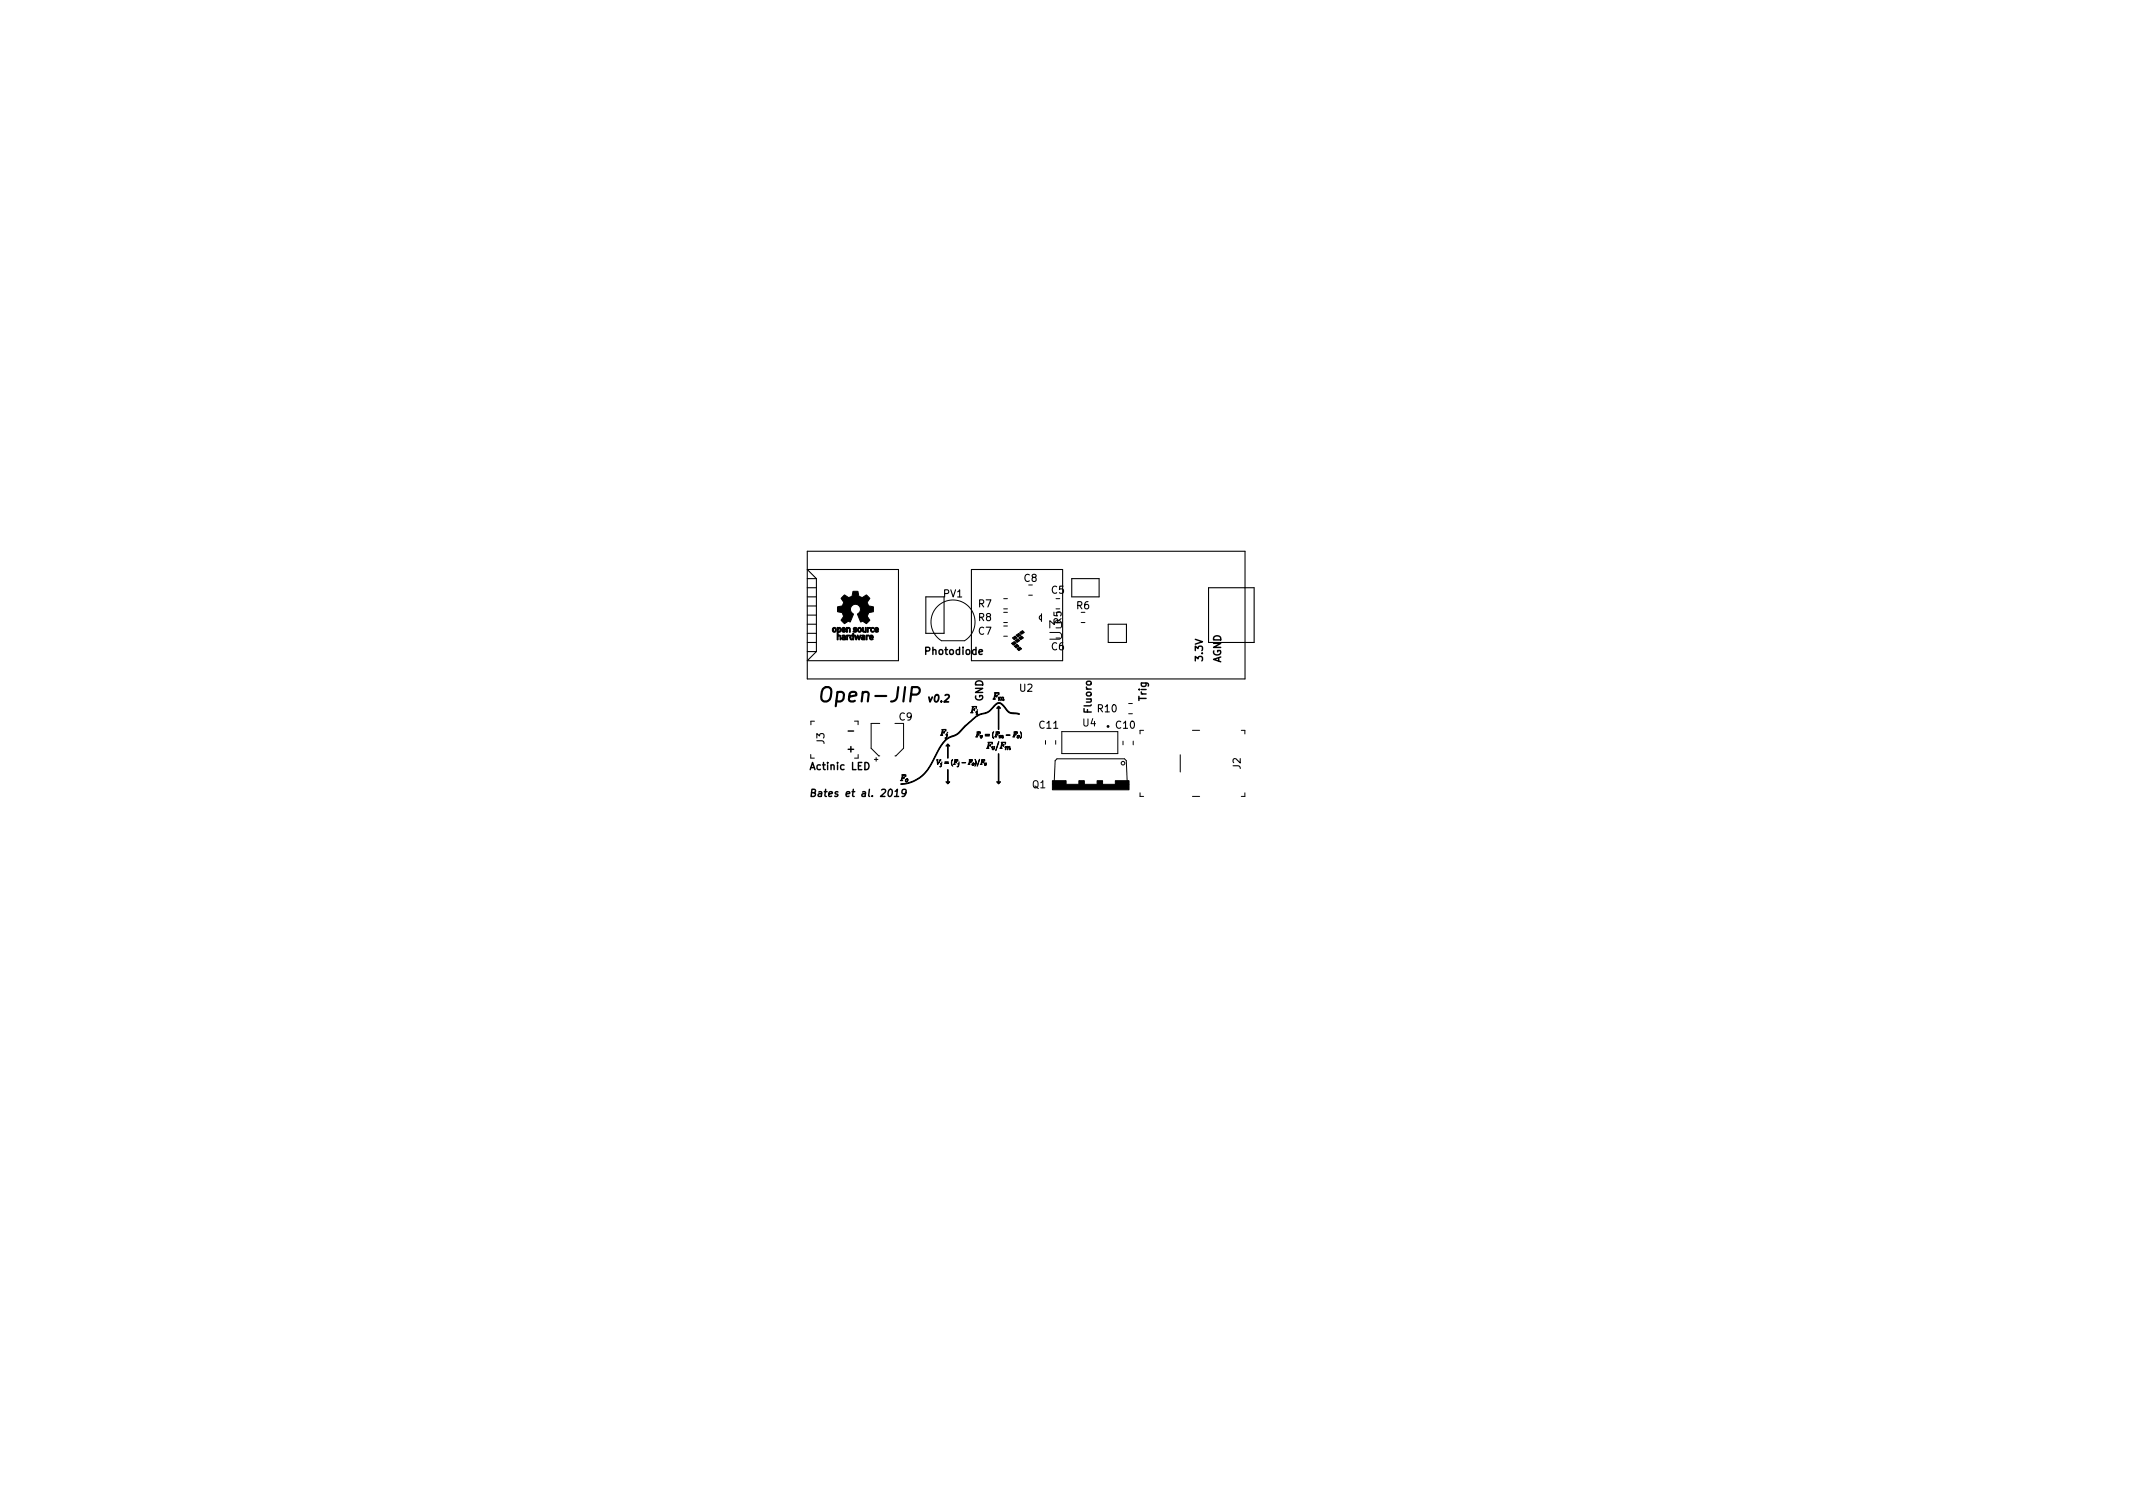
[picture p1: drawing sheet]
<svg xmlns="http://www.w3.org/2000/svg" width="297mm" height="210mm" viewBox="0 0 297 210" stroke-linecap="round" stroke-linejoin="round" font-family="sans-serif">
<defs><g id="words">
<text font-size="2.8" x="115.2" y="97.8">Open-JIP</text>
<text font-size="2.3" x="147.9" y="89.2" transform="rotate(-90 147.9 89.2)">U3</text>
<g font-size="1.4">
<text x="131.4" y="83.2">PV1</text>
<text x="142.6" y="81">C8</text>
<text x="146.4" y="82.7">C5</text>
<text x="136.3" y="86.5">R8</text>
<text x="136.3" y="84.6">R7</text>
<text x="136.3" y="88.4">C7</text>
<text x="147.8" y="86.9" transform="rotate(-90 147.8 86.9)">R5</text>
<text x="149.9" y="84.8">R6</text>
<text x="129" y="91.2">Photodiode</text>
<text x="146.4" y="90.5">C6</text>
<text x="167.5" y="92" transform="rotate(-90 167.5 92)">3.3V</text>
<text x="170" y="92.3" transform="rotate(-90 170 92.3)">AGND</text>
<text x="125.2" y="100.3">C9</text>
<text x="129.5" y="97.8">v0.2</text>
<text x="136.9" y="97.7" transform="rotate(-90 136.9 97.7)">GND</text>
<text x="142" y="96.3">U2</text>
<text x="144.8" y="101.5">C11</text>
<text x="150.8" y="101.1">U4</text>
<text x="152" y="99.2" transform="rotate(-90 152 99.2)">Fluoro</text>
<text x="152.9" y="99.2">R10</text>
<text x="155.4" y="101.5">C10</text>
<text x="159.6" y="97.6" transform="rotate(-90 159.6 97.6)">Trig</text>
<text x="113.1" y="107.2">Actinic LED</text>
<text x="114.8" y="103.6" transform="rotate(-90 114.8 103.6)">J3</text>
<text x="118.1" y="104.8">+</text>
<text x="118.3" y="102.2">-</text>
<text x="172.8" y="107.1" transform="rotate(-90 172.8 107.1)">J2</text>
<text x="114.2" y="110.9">Bates et al. 2019</text>
<text x="143.8" y="109.7">Q1</text>
</g>
</g></defs>
<path d="M114.6 96a.69 .69 0 0 1 1.1 0 1.66 1.66 0 0 1-.4 1.6l-.2 .1-.5-.1a1.5 1.5 0 0 1 0-1.6z" fill="none" stroke="#000" stroke-width=".3"/>
<g fill="none" stroke="#000" stroke-width=".2">
<path d="M113 110.4l.4-.1 .2-.1-.1-.2-.4-.1-.2 1 .6-.1 .1-.2-.3-.2M126.2 110.3l-.3 .2h-.2l-.1-.2v-.2l.2-.2h.2l.2 .2a.75 .75 0 0 1-.4 .8h-.2"/>
<circle cx="154.3" cy="101.1" r=".1"/>
</g>
<g fill="none" stroke="#000" stroke-width=".15">
<path d="M112.4 76.8h61v17.7h-61zM135.3 79.3h12.7v12.7h-12.7zM112.4 86.9h1.3M112.4 89.5h1.3M112.4 80.6h1.3M112.4 83.1h1.3M112.4 81.8h1.3M112.4 84.4h1.3M112.4 85.6h1.3M112.4 88.2h1.3M112.4 90.7h1.3M113.7 80.6l-1.3-1.3h12.7v12.7h-12.7l1.3-1.3"/>
<path d="M113.7 80.6v10.1M128.9 83.1h2.6v5.1h-2.6zM145 85.7l-.2 .1-.1 .2 .1 .2 .2 .1M145 85.5v1M149.2 80.6h3.9v2.5h-3.9zM154.3 86.9h2.6v2.6h-2.6zM168.3 81.8h6.3v7.7h-6.3z"/>
</g>
<g fill="#000" stroke="#000" stroke-width=".14">
<path d="M116 87.4a.3 .3 0 0 1 .4 .1 .3 .3 0 0 1-.1 .4 .3 .3 0 0 1-.4 0v-.2h.1a.17 .17 0 0 0 .3 .1 .17 .17 0 0 0 0-.3h-.2l-.1 .2h-.1zM116.6 87.4h.1a.29 .29 0 0 1 .4 .3 .29 .29 0 0 1-.4 .3v.5a.27 .27 0 0 1 .4 0 .27 .27 0 0 1 0 .3v.3h-.1v-.2a.19 .19 0 0 0 0-.3 .19 .19 0 0 0-.3 0 .19 .19 0 0 0 0 .3v.2h-.1v-1.4h.1a.16 .16 0 0 0 .2 .2 .16 .16 0 0 0 .1-.3l-.2-.1-.1 .2h-.1zM117.3 88.5l.2-.1 .2 .2v.5h-.3l-.2-.2 .2 .1a.12 .12 0 0 0 .1 0 .12 .12 0 0 0 .1-.2 .12 .12 0 0 0-.2 0l-.2 .1 .1-.2h.3v-.1zM117.3 87.4h.2h.2l.1 .4h-.5l.1 .1h.3a.27 .27 0 0 1-.4 .1 .27 .27 0 0 1-.1-.4h.4l-.1-.1-.3 .1zM117.9 87.4h.1a.27 .27 0 0 1 .4 0 .27 .27 0 0 1 0 .4v.2h-.1v-.2a.17 .17 0 0 0 0-.3 .17 .17 0 0 0-.3 .1v.4h-.1zM117.9 88.4l.1 .1 .3-.1v.1v.1a.2 .2 0 0 0-.3 0 .2 .2 0 0 0 0 .3v.2h-.1zM118.4 88.5l.2-.1 .2 .1v-.3h.1v.9l-.5-.1v-.2h.1a.16 .16 0 0 0 .2 .2 .16 .16 0 0 0 0-.3 .14 .14 0 0 0-.1-.1 .14 .14 0 0 0-.1 .2h-.1zM118.9 87.4a.22 .22 0 0 1 .4 .1h-.3v.1a.25 .25 0 0 1 .3 .1 .25 .25 0 0 1-.1 .3l-.4-.1 .1-.1 .2 .1 .1-.1a.26 .26 0 0 1-.3-.1 .26 .26 0 0 1 0-.3zM119 88.4h.1l.1 .5 .2-.5h.1l.1 .5a.33 .33 0 0 1 .3-.5l-.2 .7h-.1l-.2-.5-.1 .5h-.1zM117.4 83a.27 .27 0 0 1 .2-.2 .27 .27 0 0 1 .3 .2 .54 .54 0 0 0 .7 .1 .54 .54 0 0 0 .2-.7v-.1h.5a.19 .19 0 0 1 .2 .1 .19 .19 0 0 1 0 .2 .56 .56 0 0 0 .4 .6 .56 .56 0 0 0 .7-.3l.1-.1 .2 .3a.26 .26 0 0 1 .2 .2 .26 .26 0 0 1-.2 .3 .56 .56 0 0 0 0 .6 .56 .56 0 0 0 .6 .3h.1v.6l-.1 .1a.47 .47 0 0 0-.6 .4l-.1 .3a.47 .47 0 0 1 .3 .5 .47 .47 0 0 1-.6 .4l-.1-.1a.36 .36 0 0 0-.5-.1l-.5-1.1a.72 .72 0 0 0 .3-1.1 .72 .72 0 0 0-1.1 0 .72 .72 0 0 0 .3 1.1l-.5 1.1a.37 .37 0 0 0-.6 .1l-.2 .1-.5-.4 .4-.6a.54 .54 0 0 0-.7-.6l-.2-.1v-.6h.1a.61 .61 0 0 0 .7-.4 .61 .61 0 0 0-.3-.7zM119.5 87.4a.3 .3 0 0 1 .4 .1 .3 .3 0 0 1 0 .4 .3 .3 0 0 1-.5-.1v-.1h.2a.17 .17 0 0 0 .2 .2 .17 .17 0 0 0 0-.3l-.2-.1v.2h-.2zM120.1 87.4h.1v.2a.18 .18 0 0 0 0 .3 .18 .18 0 0 0 .3 0 .18 .18 0 0 0 0-.3v-.2h.1v.6h-.1a.27 .27 0 0 1-.4 0 .27 .27 0 0 1 0-.4z"/>
<path d="M120 88.5a.3 .3 0 0 1 .4 0 .3 .3 0 0 1 .1 .3v.3h-.5l-.1-.2 .4 .1v-.2l-.4 .1 .1-.1 .3-.2zM120.6 88.4h.4v.2a.19 .19 0 0 0-.3 0 .19 .19 0 0 0 .1 .3v.2h-.2zM120.8 87.4h.4v.1a.22 .22 0 0 0-.3 .1 .22 .22 0 0 0 0 .2v.2h-.1zM121.2 88.5a.29 .29 0 0 1 .3 0 .29 .29 0 0 1 .1 .3h-.4a.18 .18 0 0 0 .1 .2 .18 .18 0 0 0 .2-.1l.1 .1a.28 .28 0 0 1-.4 .1 .28 .28 0 0 1-.1-.4h.4l-.1-.2-.3 .2zM121.3 87.4h.3l.1 .1a.23 .23 0 0 0-.3 0 .23 .23 0 0 0 0 .4 .23 .23 0 0 0 .3 0 .32 .32 0 0 1-.5 0 .32 .32 0 0 1 .1-.5zM121.9 87.4h.1a.3 .3 0 0 1 .4 .4h-.5l.1 .1h.3a.27 .27 0 0 1-.4 .1 .27 .27 0 0 1-.1-.4h.4a.13 .13 0 0 0-.1-.2 .14 .14 0 0 0-.2 .2h-.1zM135.4 98.4h.6v.2a.23 .23 0 0 0-.4-.2 .23 .23 0 0 0 0 .4l.2-.2-.1 .4v-.2h-.2l-.1 .4 .1 .1h-.3l.1-.1 .1-.4v-.4zM135.9 99.1h.2l-.1 .4 .2-.1-.2 .1h-.1l.1-.4-.1 .1zM139 98.4l.1-.1 .2 .3-.2-.1v3.1h-.1v-3.1l-.2 .1zM138.5 96.5h.6v.3a.24 .24 0 0 0-.3-.3 .24 .24 0 0 0-.1 .4l.2-.2-.1 .4v-.1l-.2-.1-.1 .4h.1l-.3 .1 .1-.1 .1-.6 .1-.2zM125.4 109.1h.3a5.5 5.5 0 0 0 4.4-3.6l.8-1.6 .8-.9 .5-.4 1.2-.5 1-1.1 1.5-1.3 .6-.3 1.1-.3 1.3-1.3 .5 .1 .6 .7a1.41 1.41 0 0 0 1.6 .7h.3v.2l-1.4-.2-1-1.2-.4-.2-.4 .2-1.1 1.1-1 .3-.6 .3-1.4 1.2-1.1 1.1-1.4 .7-.5 .4-.7 .9-1.5 2.9a4.6 4.6 0 0 1-4 2.2zM139.1 97.1h.6v.4l.1-.1a.11 .11 0 0 1 0 .1 .11 .11 0 0 1-.2 0l.1-.4-.2 .1-.1 .4v-.4l-.1-.1-.2 .5v-.5l-.1 .1z"/>
<path d="M140.9 89.6l.3-.3 .3 .3-.4 .2zM141 88.8l.4-.2 .2 .2-.4 .3zM141.2 90l.4-.3 .3 .3-.4 .2zM141.4 89.2l.4-.2 .2 .2-.4 .3zM141.5 88.4l.4-.2 .2 .2-.3 .3zM141.6 90.3l.4-.2 .3 .2-.4 .3zM141.9 88.8l.4-.2 .2 .2-.4 .3zM142 88.1l.4-.3 .2 .3-.3 .2zM125.6 107.9h.6l-.1 .3v-.2l-.1-.1a.24 .24 0 0 0-.3 .3l.1 .1 .2-.2-.1 .4-.1-.2h-.1l-.1 .3 .1 .1h-.3a.76 .76 0 0 0 .3-.8zM126.2 108.5a.2 .2 0 0 1 .3 .1 .2 .2 0 0 1-.2 .2l-.1 .1-.1-.1a.17 .17 0 0 0 .3 0 .17 .17 0 0 0-.1-.3l-.2 .3zM130.4 105.8h.2v.5l.3-.5h.1l-.4 .7zM131 106.3a.28 .28 0 0 1 .1 .3 .28 .28 0 0 1-.2 .2l.1-.1 .1-.4-.1 .1z"/>
<path d="M131.1 101.6h.6v.2v-.1a.26 .26 0 0 0-.3-.1 .26 .26 0 0 0-.1 .3h.1l.1-.1-.1 .3v-.1a.19 .19 0 0 0-.2 .1 .19 .19 0 0 0 .1 .3h-.3l.1-.1 .1-.7zM131.8 102.2h.1a.41 .41 0 0 1-.3 .6l.2-.1 .1-.4h-.2zM131.5 106.1h.6zM131.5 106.3h.6zM131.9 102v.1zM132 107.2v1.8l.2-.2v.2a.23 .23 0 0 1-.3 .1 .23 .23 0 0 1-.1-.3l.2 .2zM132 103.6l.3 .3-.3-.2v1.9v-1.9l-.3 .2zM132.6 105.8l.1-.1a.88 .88 0 0 0 0 1 .73 .73 0 0 1-.1-.9zM132.9 105.8h.5v.2a.18 .18 0 0 0-.3-.2 .17 .17 0 0 0 0 .3l.1-.1v.2l-.2-.1-.1 .3h.1h-.2a.48 .48 0 0 0 .1-.6zM133.4 106.3h.1a.28 .28 0 0 1 0 .3 .28 .28 0 0 1-.2 .2l.1-.1 .1-.4-.1 .1zM133.9 106.2h.6zM135 105.8h.4v.2v-.1a.21 .21 0 0 0-.2 0 .21 .21 0 0 0-.1 .2l.2-.1-.1 .2-.2-.1v.3h.1h-.3l.2-.4z"/>
<path d="M135.4 106.3a.15 .15 0 0 1 .3 0 .15 .15 0 0 1-.1 .2l-.1 .1-.1-.1a.12 .12 0 0 0 .2-.1 .12 .12 0 0 0-.1-.1l-.1 .2zM135.8 105.7a.71 .71 0 0 1-.1 1l.1-.1a.85 .85 0 0 0 0-.9zM136 101.9h.5v.2a.18 .18 0 0 0-.2-.2 .18 .18 0 0 0-.1 .3l.1-.1v.3v-.1h-.2v.3h.1h-.3l.1-.3zM136.4 105.7l-.3 1zM136.5 102.4h.1v.4l.2-.4a.24 .24 0 0 1-.3 .3zM136.7 105.8h.4v.2v-.1a.18 .18 0 0 0-.2-.1 .18 .18 0 0 0-.1 .2v.1l.2-.1-.1 .2-.2-.1v.3h.1h-.3l.1-.2zM137.1 106.2l.1 .1v.3l.2-.3a.19 .19 0 0 1 0 .2 .19 .19 0 0 1-.3 0zM137.2 102.4l.6 .1zM137.2 102.3h.6zM137.6 103.4h.6v.2a.22 .22 0 0 0-.3-.2 .22 .22 0 0 0-.1 .4l.2-.2-.1 .3v-.1h-.2l-.1 .4h.1h-.3a.9 .9 0 0 0 .2-.8zM138.1 104h.2v.4l.2-.2-.1-.3a.24 .24 0 0 1 .1 .3 .24 .24 0 0 1-.3 .1v-.3l-.1 .1zM138.4 101.9l-.1 .4 .1 .5-.2-.4z"/>
<path d="M138.7 101.9h.5l-.1 .2a.18 .18 0 0 0-.2-.2 .18 .18 0 0 0-.1 .3l.2-.1-.1 .3-.1-.1-.1 .3h.1h-.3l.2-.3zM139.1 103.3l-.4 1.2zM139 105h.1v4l.2-.2v.2a.23 .23 0 0 1-.3 .1 .23 .23 0 0 1-.2-.3l.2 .2zM139.1 102.4h.3a.2 .2 0 0 1 .3 .1 .2 .2 0 0 1-.1 .2l.2-.1-.2 .1v-.3l-.2 .4v-.4l-.3 .4zM139.4 103.4h.6v.2a.23 .23 0 0 0-.3-.2 .23 .23 0 0 0-.1 .4l.2-.2-.1 .3a.18 .18 0 0 0-.2 0 .18 .18 0 0 0 0 .3h-.3h.1l.2-.5v-.3zM140 104h.4a.13 .13 0 0 1 .2-.1 .13 .13 0 0 1 0 .2v.3l.1-.2v.2h-.2v-.4l-.2 .4v-.4l-.3 .4zM140.1 102.3l.6 .1zM141.2 101.9h.5v.2a.18 .18 0 0 0-.3-.2 .18 .18 0 0 0 0 .3l.1-.1-.1 .3v-.1h-.1l-.1 .3h.1h-.3l.2-.5zM141.7 102.5a.17 .17 0 0 1 .2 0 .17 .17 0 0 1 0 .3 .17 .17 0 0 1-.3-.1 .14 .14 0 0 0 .2 0 .14 .14 0 0 0 .1-.1v-.2h-.1l-.2 .3zM142.1 101.9a.72 .72 0 0 1 0 .9l.1-.4zM146.6 108.7h1.9v.5h-1.9zM150.2 108.7h.8v.5h-.8z"/>
<path d="M152.8 108.7h.7v.5h-.7zM155.3 108.7h1.9v.5h-1.9zM146.6 109.2h10.6v.8h-10.6z"/>
<circle cx="136.1" cy="98.9" r=".04"/>
</g>
<g fill="none" stroke="#000" stroke-width=".14">
<path d="M130.5 84.5a3.1 3.1 0 0 1 4.6 .2 3.1 3.1 0 0 1-.8 4.5h-3.2a3.1 3.1 0 0 1-.6-4.7zM139.8 86.7h.5M139.8 85.3h.5M139.8 84.8h.5M139.8 83.4h.5M139.8 87.2h.5M139.8 88.6h.5M143.3 82.9h.5M147.1 83.4h.5M150.6 86.7h.5M157.2 99.4h.5M157.2 98h.5"/>
<path d="M112.9 105.1v.5h.5M113.4 100.4h-.5v.5M119 100.4h.5v.5M119.5 105.1v.5h-.5M121.8 105.7h.5M122 105.5v.5M122.5 100.7h-1.2v3.5l1.1 1.1h.1M124.6 100.7h1.2v3.5l-1 1.1h-.2M145.6 103.1v.5M146.8 108.8l.1-2.9 .3-.2h9.4l.2 .2 .2 2.9M147 103.1v.5M147.9 101.9h7.8v3h-7.8z"/>
<path d="M156.4 103.2v.5M157.8 103.2v.5M158.8 110.4v.5h.5M159.3 101.7h-.5v.5M164.4 105.1v2.4M166.1 110.9h1M166.1 101.7h1M172.9 101.7h.5v.5M173.4 110.4v.5h-.5"/>
<circle cx="156.4" cy="106.3" r=".25"/>
</g>
<use href="#words"/>
</svg>
